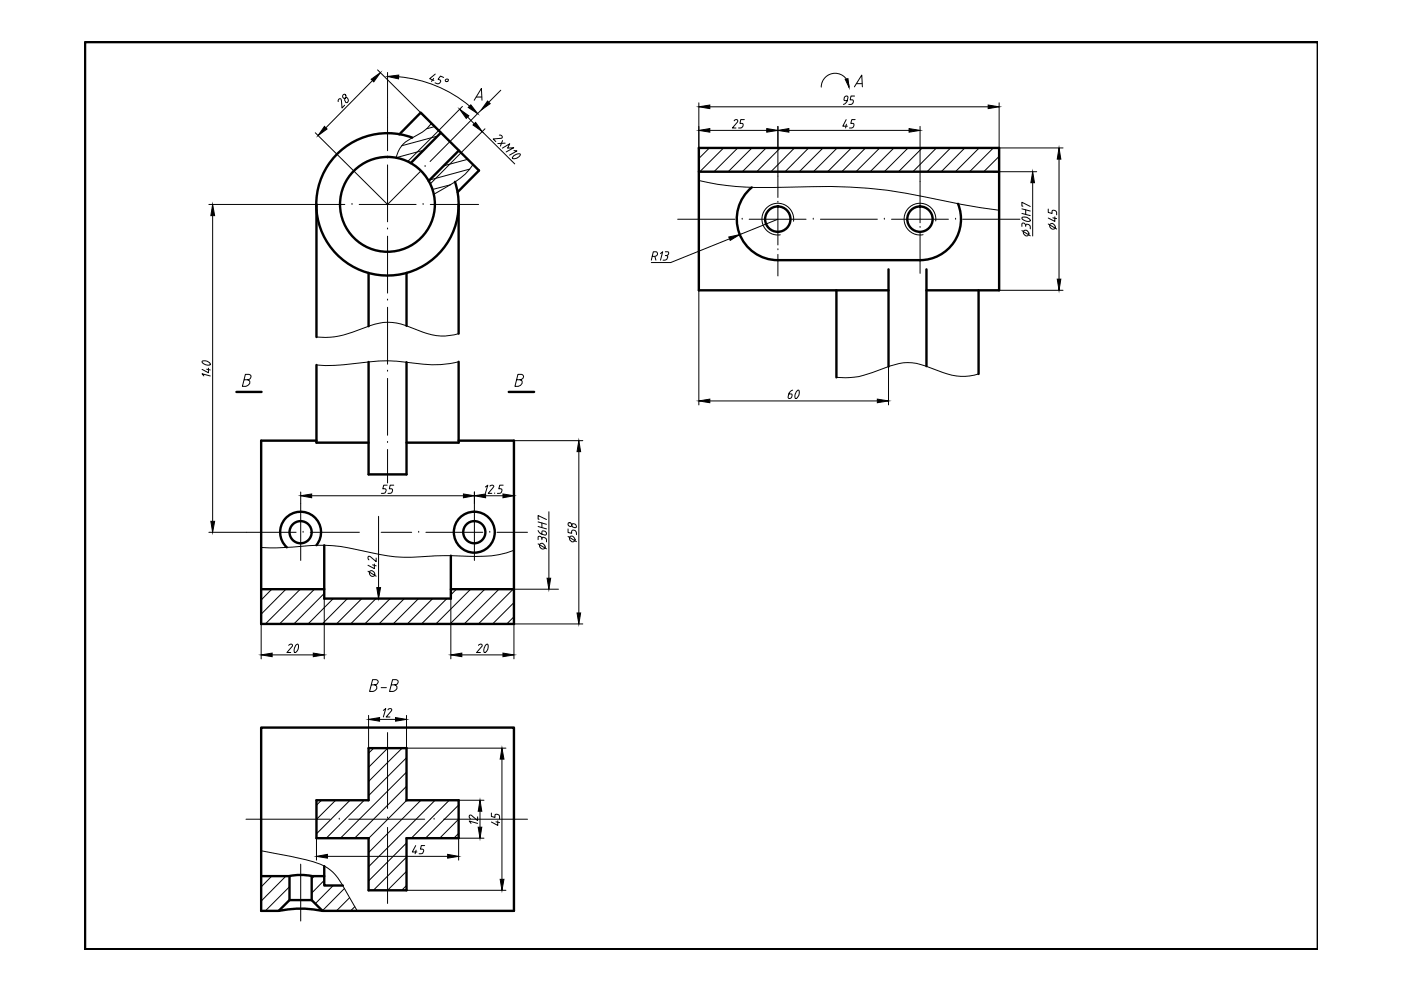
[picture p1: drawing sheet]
<svg xmlns="http://www.w3.org/2000/svg" width="297mm" height="210mm" viewBox="0 0 297 210" stroke-linecap="round" stroke-linejoin="round" font-family="sans-serif">
<g fill="none" stroke="#000" stroke-width=".51">
<path d="M18 8.9h261.4v192.4h-261.4zM84.7 28.5l4.5-4.6 12.4 12.3-4.6 4.5M87.4 29.2a15.1 15.1 0 0 0-20.2 12.2 15.1 15.1 0 0 0 16.4 16.9 15.1 15.1 0 0 0 12.9-19.7M93.5 28.2l-6.4 6.4M97.3 31.9l-6.4 6.5M148.2 36.4h63.6M159.4 39.7a8.7 8.7 0 0 0-2.7 9.7 8.7 8.7 0 0 0 8.2 5.8M67.1 43.3v28.2M78.1 57.9v11.3M86.2 57.9v11.2M97.2 43.3v27.4M188.4 57.1v20.6"/>
<path d="M196.4 57.1v20.5M203.1 43.2a8.7 8.7 0 0 1-8 12h-30.2M67.1 77.4v16.5h11M78.1 76.8v23.8h8.1v-23.8M97.2 76.7v17.2h-11M177.3 61.6v18.4M188.4 61.6h-40.2v-30.2h63.6v30.2h-15.4M207.5 61.6v17.7M50.1 83.1h5.4M67.1 93.4h-11.7v38.9h53.6v-38.9h-11.8M107.9 83.1h5.3M67.1 115.6a4.3 4.3 0 0 0-.6-6.1 4.3 4.3 0 0 0-6 .5 4.3 4.3 0 0 0 .3 6"/>
<path d="M68.7 115.6v11.3h26.9v-9.1M55.4 124.9h13.3M95.6 124.9h13.4M67.1 169.7h11v-11.1h8.1v11.1h11v8h-11v11.1h-8.1v-11.1h-11zM55.4 185.8h6v5M59.1 193.1h-3.7v-38.8h53.6v38.8h-40.6M59.1 193.1a22.4 22.4 0 0 1 9.3 0M66.1 185.7l-2.7-.2-2 .2M66.1 190.8h-4.7l-2.3 2.3M66.1 190.8l2.3 2.3M68.7 183.6v4.1h4M68.7 185.8h-2.6v5"/>
<circle cx="82.1" cy="43.3" r="10.1"/>
<circle cx="164.9" cy="46.5" r="2.69"/>
<circle cx="195.1" cy="46.5" r="2.69"/>
<circle cx="63.7" cy="112.8" r="2.35"/>
<circle cx="100.6" cy="112.8" r="2.35"/>
<circle cx="100.6" cy="112.8" r="4.3"/>
</g>
<g fill="none" stroke="#000" stroke-width=".21">
<path d="M82.2 33.5h.1M82.2 24.8v7.2M82.2 35v12M89.1 36.4l-6.9 6.9M90.1 35.3h.1M98.1 27.3l-6.9 6.9M164.9 37.3v4.6M195.1 38.5v8.7M62.9 43.3h10.2M74.6 43.3h.1M76.2 43.3h12M82.2 48.6h.1"/>
<path d="M82.2 50.1v12M89.7 43.3h.1M91.2 43.3h10.3M143.7 46.5h12.1M157.4 46.5h.1M158.8 46.5h12.1M164.9 53h.1M164.9 42.9h.1M164.9 43.9v8M164.9 53.9v4.6M172.4 46.5h.1M173.9 46.5h12.1"/>
<path d="M187.5 46.5h.1M189 46.5h12.1M195.1 48.2h.1M195.1 49.2v8.8M202.6 46.5h.1M204.1 46.5h12.1M82.2 78.7h.1M82.2 63.6h.1M82.2 65.2v12M82.2 93.8h.1M82.2 80.2v12.1M82.2 95.3v7.1"/>
<path d="M52.3 112.9h10.5M63.8 106.8v12M64.3 112.9h.1M65.8 112.9h10.4M80.8 112.9h6.5M88.8 112.9h.1M90.3 112.9h12.1M100.6 106.8v12M103.8 112.9h.1M105.4 112.9h6.4M82.2 155.3v16.1M52.2 173.7h17.7"/>
<path d="M71.9 173.7h.1M74 173.7h16M82.2 173.4h.1M82.2 175.4v16.2M92 173.7h.1M94.1 173.7h17.7M63.8 183.2v12.1"/>
</g>
<g fill="none" stroke="#000" stroke-width=".21">
<path d="M106.2 19.1l-2.6 2.6M180 18.5a2.94 2.94 0 0 0-2.9-3 2.94 2.94 0 0 0-3 3M181.1 18.4l1.6-2.5 .1 2.5M181.6 17.7h1.2M91.5 26.2a10.5 10.5 0 0 1-4.4 3.2 6 6 0 0 0-3.2 4l5.8-1.5M92.2 26.8l-1.7 .5M92.8 28.9l-7.6 2M93 27.7l-6.6 6.5M95.6 39.2l-3.9 1M97.4 32l-.3 .1M97.7 32.4l-6.5 6.6M99.1 33.8l-5 1.3"/>
<path d="M99.6 35.9l-8.5 2.2M100.3 34.9a13.6 13.6 0 0 1-6 5l-2.3 1.3M100.5 21.3l1.6-2.5 .1 2.5M101 20.6h1.2M148.2 38.3a59 59 0 0 0 15.8 1.5 143.4 143.4 0 0 1 24.2 .5l3.9 .7a226.8 226.8 0 0 0 19.7 3.6M150.4 31.4l-2.2 2.2M153.4 31.4l-5 5M156.4 31.4l-5 5M159.4 31.4l-5 5M162.4 31.4l-5 5M165.4 31.4l-5 5M168.4 31.4l-5 5"/>
<path d="M171.5 31.4l-5 5M174.5 31.4l-5 5M177.5 31.4l-5 5M180.5 31.4l-5 5M183.5 31.4l-5 5M186.5 31.4l-5 5M189.5 31.4l-5 5M192.5 31.4l-5 5M195.5 31.4l-5 5M198.5 31.4l-5 5M201.5 31.4l-4.9 5M204.6 31.4l-5 5"/>
<path d="M207.6 31.4l-5 5M210.6 31.4l-5 5M211.8 33.1l-3.2 3.3M211.8 36.2l-.2 .2M168.2 46.9a3.4 3.4 0 0 0-3.2-3.8 3.4 3.4 0 0 0-3.4 3.6 3.4 3.4 0 0 0 3.8 3.1M198.4 46.9a3.4 3.4 0 0 0-3.3-3.8 3.4 3.4 0 0 0-3.4 3.7 3.4 3.4 0 0 0 4 3M97.2 70.7a11.2 11.2 0 0 1-7.5-.3 19.1 19.1 0 0 0-6.6-2 10 10 0 0 0-4.6 .6 25.5 25.5 0 0 1-8.5 2.5h-2.9M97.2 76.7a21.2 21.2 0 0 1-7.5 .5 41.8 41.8 0 0 0-15-.1 34.5 34.5 0 0 1-7.6 .3M207.5 79.3a11.2 11.2 0 0 1-7.6-.3 24 24 0 0 0-6.5-2.1 10 10 0 0 0-4.7 .7 25.5 25.5 0 0 1-8.5 2.5l-2.9-.1M51.8 80.5h.9a.6 .6 0 0 0 .5-.4 .6 .6 0 0 0-.2-.6l-1-.1-.6 2.5a1.45 1.45 0 0 0 1.6-.6v-.4l-.5-.4M109.6 80.5h.8a.58 .58 0 0 0 .6-.5 .58 .58 0 0 0-.4-.6h-.8l-.6 2.5a1.42 1.42 0 0 0 1.5-.6v-.4l-.4-.4M55.4 116.1l3.3 .1 3.4-.2a35.7 35.7 0 0 1 13.4 .5l3.4 .7a30.1 30.1 0 0 0 10 .9 80 80 0 0 1 11.9-.1 20.2 20.2 0 0 0 8.2-1.3"/>
<path d="M57.6 124.9l-2.2 2.3M60.6 124.9l-5.2 5.3M63.7 124.9l-7.4 7.4M66.7 124.9l-7.4 7.4M68.7 125.8l-6.4 6.5M70.7 126.9l-5.4 5.4M73.7 126.9l-5.4 5.4M76.7 126.9l-5.4 5.4M79.7 126.9l-5.4 5.4M82.7 126.9l-5.4 5.4M85.7 126.9l-5.4 5.4M88.7 126.9l-5.3 5.4"/>
<path d="M91.7 126.9l-5.3 5.4M94.7 126.9l-5.3 5.4M96.8 124.9l-1.2 1.2M99.8 124.9l-7.4 7.4M102.8 124.9l-7.4 7.4M105.8 124.9l-7.4 7.4M108.8 124.9l-7.4 7.4M109 127.8l-4.6 4.5M109 130.8l-1.6 1.5M78.8 145.2h.8a.67 .67 0 0 0 .5-.9l-.3-.2h-.8l-.6 2.5a1.32 1.32 0 0 0 1.5-.6v-.4l-.4-.4M79.2 158.6l-1.1 1.1M80.8 145.8h1.1"/>
<path d="M82.3 158.6l-4.2 4.1M83 145.2h.9a.56 .56 0 0 0 .5-.5 .56 .56 0 0 0-.4-.6h-.8l-.6 2.5a1.35 1.35 0 0 0 1.6-.6v-.4l-.5-.4M85.3 158.6l-7.2 7.1M68.2 169.7l-1.1 1M71.2 169.7l-4.1 4.1M74.2 169.7l-7.1 7.1M77.2 169.7l-8 8M86.2 163.7l-14 14M86.2 166.7l-11 11M86.2 160.7l-8.1 8M86.2 178.7l-8.1 8.1M86.2 169.7l-8.1 8.1"/>
<path d="M89.2 169.7l-11.1 11.1M92.2 169.7l-14.1 14.1M95.3 169.7l-8.1 8M97.2 170.7l-7 7M97.2 173.7l-4 4M97.2 176.7l-1 1M55.4 180.4l3.1 .6a42.1 42.1 0 0 1 10.2 2.6l1.3 .8a10.3 10.3 0 0 1 2.5 3.1l3.2 5.6M57.6 185.8l-2.2 2.2M60.6 185.8l-5.2 5.3M61.4 188l-5.1 5.1M66.7 185.8l-.6 .5M68.7 186.6l-2.6 2.8"/>
<path d="M70.7 187.7l-3.9 3.9M73 188.4l-4.7 4.7M74.1 190.3l-2.8 2.8M75.2 192.2l-.9 .9M86.2 181.7l-7 7.1M86.2 184.7l-4 4.1M86.2 187.7l-1 1.1"/>
</g>
<path d="M179.2 16.8l.6-.1 .2 1.8zM103.4 21.4l.5 .6-1.9 1.4z" fill="#000" stroke="#000" stroke-width=".21"/>
<g fill="none" stroke="#000" stroke-width=".21">
<path d="M79 17.1l-9.9 10M80.1 14.8l15.3 15.2M82.2 15.4v9.4M84.5 16.3a27.2 27.2 0 0 1 15 6.2M91.9 16.6l-.4 .7M92.3 15.7l-1.2 1 .9 .4M94.1 16.4l-.7-.3-.5 .7 .4 .2 .1 .4-.6 .4-.6-.2M94.5 16.9l.2-.1a.28 .28 0 0 1 .3 .2 .28 .28 0 0 1-.3 .3l-.3-.1zM66.8 28.2l15.4 15.1M71.7 21.5l.2-.5h.4l.2 1.9 .6-.6M72.8 20.1a.44 .44 0 0 0 0 .6 .44 .44 0 0 0 .6 0l.3 .1a.62 .62 0 0 1-.1 1 .62 .62 0 0 1-.5-.5 .62 .62 0 0 1 .2-.6v-.5l-.2-.2zM98 22.6l-5 5.1"/>
<path d="M99.1 24.8l1.4 1.4M101.9 23.5l-3.8 3.8M102.2 27.9l6.9 6.9M102.8 27.3l-5.1 5.1M105.9 28.7a.37 .37 0 0 1 .6 .2 .37 .37 0 0 1-.4 .4l-1.5 .2 .5 .5M106.5 31.4l1.6-.9-.5 .9 1.3-.1-1.6 .9M106.6 29.8l-.5 1.2M107.1 30.4h-1.6M108.9 33a1.29 1.29 0 0 1 1.4-.3 1.3 1.3 0 0 1-1.6 .9l-.1-.2zM109 31.9l.6 .1-1.6 .9M148.2 21.8v9.6M150.5 27.6h12.1"/>
<path d="M150.5 22.6h59M155.7 25.6l.3-.2 .4 .2-.1 .4-1 1.1h.7M157.8 25.4h-.7l-.2 .8h.6l.1 .3-.4 .6h-.6M164.9 26.8v10.5M167.3 27.6h25.4M179.4 25.4l-.7 1.4h1M179.5 26.3l-.2 .8M179.6 21.3l-.7-.1 .1-.6a.44 .44 0 0 1 .7-.1l.1 .2a1.42 1.42 0 0 1-1 1.4M181.2 20.4h-.8l-.1 .8 .6 .1v.2l-.3 .6h-.6M181.3 25.4h-.7l-.2 .8h.6v.6l-.3 .3h-.6M195.1 26.8v11.7M210.5 36.4h9.3"/>
<path d="M211.8 21.8v9.6h13.6M218.9 38.7v11.3M224.5 33.7v25.5M44.3 43.3h18.6M45.1 45.7v64.8M138.3 54.4h.6a.5 .5 0 0 0 .5-.4 .5 .5 0 0 0-.3-.6h-.6l-.4 1.8M138.9 54.4l.2 .8M140 53.8l.5-.4-.5 1.8M141.1 54.2l.4 .1 .1 .2a.73 .73 0 0 1-1 .7M141.1 53.4h.5a.45 .45 0 0 1 .1 .5 .45 .45 0 0 1-.4 .3M154.7 50.6l-12.5 5.1h-4.1M164.9 46.5l-8.1 3.2"/>
<path d="M216.7 48.9l1.7 1.1M216.7 45.3l1.7 .4M216.7 44.3l1.7 .4M216.7 46.1a1.4 1.4 0 0 1 1.7 .6 1.26 1.26 0 0 1-1.7-.5zM216.9 43.7h-.2v-.8l1.7 .9M217 48.9a.64 .64 0 0 1 1 .2 .64 .64 0 0 1-.4 .9l-.6-.5zM217.5 48l.1-.4 .2-.1a.73 .73 0 0 1 .6 1M217.5 47.8a.44 .44 0 0 0-.3-.5 .44 .44 0 0 0-.5 .2v.5M217.5 44.5v.9M222.3 44.3v.7l.8 .3v-.6l.3-.1 .6 .3v.7M222.3 47.5l1.7 1.1M222.6 47.5a.66 .66 0 0 1 .9 .2 .66 .66 0 0 1 0 .9 .75 .75 0 0 1-.9-1.1z"/>
<path d="M223.2 46.2l.8 .2M223.6 46v.9l-1.3-.7M42.8 76.6a1.29 1.29 0 0 1 1.8 .6 1.14 1.14 0 0 1-1.6-.2zM43.2 79.7l-.4-.5 1.8 .5M43.8 78.3l.8 .1M44.2 78.1v.9l-1.4-.7M148.2 61.6v24.3M188.4 77.7v8.2M211.8 61.6h13.6M109 93.4h14.6M122.7 95.8v34.2M150.5 85h35.5"/>
<path d="M168.1 82.7l-.3 .1a1.56 1.56 0 0 0-.7 1.6l.2 .1a.58 .58 0 0 0 .6-.3 .58 .58 0 0 0-.1-.7h-.5M169.1 82.8l.2-.1a1.32 1.32 0 0 1-.6 1.8 1.36 1.36 0 0 1 .4-1.7zM44.3 112.9h8M63.8 104.3v2.5M66.1 105.1h32.2M79 119.8l.8 .2M79.4 119.6v1l-1.4-.8M79.8 118.3v.8l-1.4-1.1a.38 .38 0 0 0-.4 .2 .38 .38 0 0 0 .2 .5M80.3 109.5v15.1M82.1 102.9h-.7l-.2 .7h.5l.2 .4a.57 .57 0 0 1-.6 .6h-.4M83.5 102.9h-.8l-.1 .7 .6 .1v.3a.57 .57 0 0 1-.5 .6h-.4M100.6 104.3v2.5"/>
<path d="M102.9 103.3l.5-.4-.5 1.7M103 105.1h3.6M103.9 103.1a.38 .38 0 0 1 .5-.3 .38 .38 0 0 1 .2 .5l-1.1 1.3h.8M104.9 104.5v.1M106.7 102.9h-.7l-.3 .7 .7 .1v.3a.57 .57 0 0 1-.5 .6h-.4M109 104.3v2.5M114.1 112.5l.1 .2a1.69 1.69 0 0 0 1.5 .7l.1-.5-.2-.3h-.7v.6M114.1 115.3l1.8 1.1M114.1 111.6l1.8 .5M114.1 110.7l1.8 .5M114.3 110.1h-.2v-.8l1.8 .9M114.5 115.4a.66 .66 0 0 1 .9 .1 .66 .66 0 0 1-.1 .9 .75 .75 0 0 1-.8-1z"/>
<path d="M114.9 114.4l.1-.4 .2-.1a.73 .73 0 0 1 .7 1M114.9 114.2a.45 .45 0 0 0-.3-.5 .45 .45 0 0 0-.5 .2v.5M114.9 110.9v.9M116.4 108.5v14.1M120.4 112.1v.8l.8 .2v-.5l.4-.2 .5 .3 .1 .7M120.4 113.7l1.8 1.2M120.5 110.9a.47 .47 0 0 0 .3 .7 .47 .47 0 0 0 .5-.5 .55 .55 0 0 1 .7 .1 .55 .55 0 0 1 .1 .6 .75 .75 0 0 1-1-.8l-.3-.2zM120.8 113.8a.68 .68 0 0 1 .9 .2 .68 .68 0 0 1 0 .9 .74 .74 0 0 1-.8-.3 .74 .74 0 0 1-.1-.8zM55.4 132.3v7.4M57.7 138.9h8.7M61.2 136.8l.4-.2 .4 .2v.2l-1.2 1.3h.8M62.8 136.7l.2-.1a1.13 1.13 0 0 1-.1 1.5l-.3 .2a.8 .8 0 0 1 0-1.2z"/>
<path d="M68.7 126.9v12.8M78 121.1l1.8 1.1M78.5 121a.68 .68 0 0 1 .8 .3 .68 .68 0 0 1-.1 .9 .71 .71 0 0 1-.8-.3 .71 .71 0 0 1 .1-.9zM95.6 126.9v12.8M97.9 138.9h8.7M101.4 136.8l.5-.2 .3 .2v.2l-1.2 1.3h.9M103 136.7l.3-.1a1.13 1.13 0 0 1-.2 1.5l-.3 .2a.8 .8 0 0 1 0-1.2zM109 132.3h14.6M118.4 124.9h-9.4v14.8M78.1 151.7v6.9M80.5 152.5h3.4M81.3 150.6l.5-.4-.5 1.8"/>
<path d="M82.3 150.5l.4-.3 .4 .3-1.2 1.5h.8M86.2 151.7v6.9h21.1M67.1 177.7v4.7M88.1 179.3l-.7 1.3h1M90 179.3h-.7l-.1 .7h.4l.2 .4a.57 .57 0 0 1-.5 .6h-.4M97.2 169.7h5.4M99.9 174.6l-.4-.5 1.8 .5M101.3 173.2v.8l-1.4-1.2h-.2l-.2 .4 .2 .4M101.8 172v3.4M102.6 177.7h-5.4v4.7M104.2 172.4v.7l.7 .2 .1-.6h.6l.3 .3v.6M105.2 174.2l.7 .2"/>
<path d="M105.5 174v1l-1.3-.7M106.4 161v25.4M69.4 181.6h25.5M86.2 188.8h21.1M88.2 180.3l-.2 .7"/>
</g>
<g fill="#000" stroke="#000" stroke-width=".21">
<path d="M78.7 16.8l1.9-1.4-1.4 2zM82.2 16.2l2.3-.3v.8zM68.8 26.8l.5 .5-1.9 1.4zM97.5 23.2l1.9 1.4-.6 .5zM99.3 22.8l.5-.6 1.5 1.9zM100.8 26l1.4 1.9-1.9-1.4zM148.2 22.6l2.3-.3v.7zM148.2 27.6l2.3-.3v.7zM162.6 27.3l2.3 .3-2.3 .4zM164.9 27.6l2.4-.3v.7zM192.7 27.3l2.4 .3-2.4 .4zM209.5 22.3l2.3 .3-2.3 .4z"/>
<path d="M218.9 36.4l.4 2.3h-.7zM224.5 31.4l.4 2.3h-.7zM45.1 43.3l.4 2.4h-.8zM154.5 50.2l2.3-.5-2 1.3zM224.2 59.2h.7l-.4 2.4zM122.7 93.4l.4 2.4h-.8zM148.2 85l2.3-.4v.8zM186 84.6l2.4 .4-2.4 .4zM44.7 110.5h.8l-.4 2.4zM63.8 105.1l2.3-.4v.8zM98.3 104.7l2.3 .4-2.3 .4zM100.6 105.1l2.4-.4v.8z"/>
<path d="M106.6 104.7l2.4 .4-2.4 .4zM55.4 138.9l2.3-.4v.7zM66.4 138.5l2.3 .4-2.3 .3zM79.9 124.6h.8l-.4 2.3zM95.6 138.9l2.3-.4v.7zM106.6 138.5l2.4 .4-2.4 .3zM116 122.6h.8l-.4 2.3zM122.3 130h.8l-.4 2.3zM78.1 152.5l2.4-.4v.8zM83.9 152.1l2.3 .4-2.3 .4zM101.8 169.7l.4 2.3h-.8zM101.4 175.4h.8l-.4 2.3z"/>
<path d="M106.4 158.6l.4 2.4h-.8zM67.1 181.6l2.3-.5v.8zM94.9 181.1l2.3 .5-2.3 .3zM106 186.4h.8l-.4 2.4z"/>
</g>
</svg>
